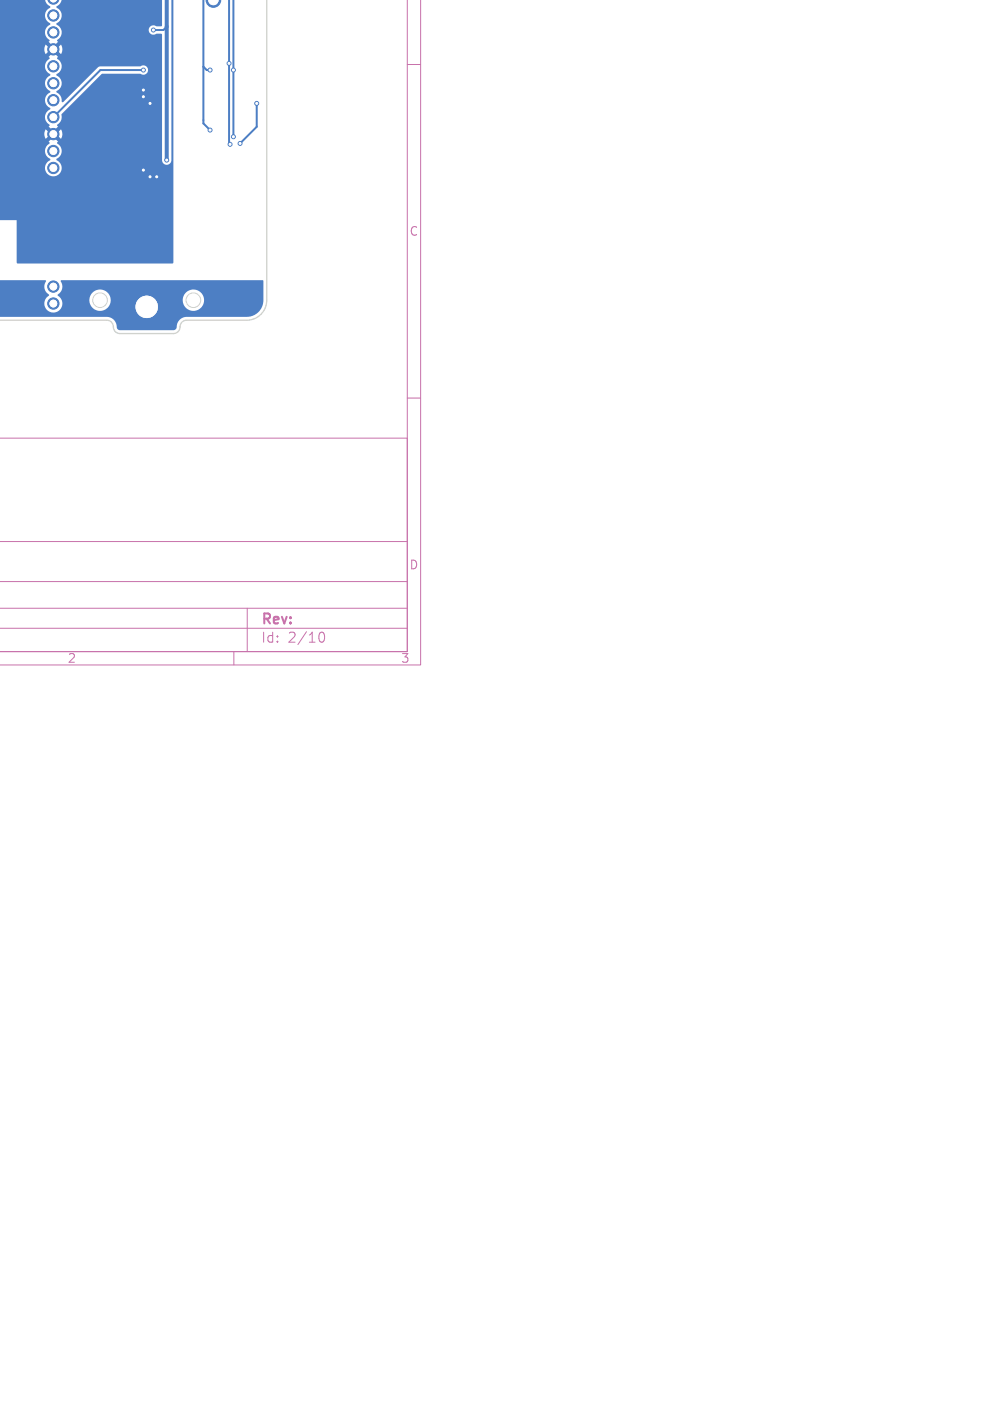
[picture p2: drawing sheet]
<svg xmlns="http://www.w3.org/2000/svg" width="148mm" height="210mm" viewBox="0 0 148 210" stroke-linecap="round" stroke-linejoin="round" font-family="sans-serif">
<defs><g id="words">
<g font-size="2.1" fill="#c872ab">
<text x="39.1" y="94">Rev:</text>
<text x="39.1" y="96.6">Id:</text>
<text x="43.2" y="96.6">2/10</text>
</g>
<g font-size="1.8" fill="#c872ab">
<text x="61.3" y="35.5">C</text>
<text x="61.3" y="85.5">D</text>
<text x="10.1" y="99.6">2</text>
<text x="60.1" y="99.6">3</text>
</g>
</g></defs>
<path d="M61.1 0v97.7h-61.2h61.2v-32h-61.1M63.1 0v99.7h-63.1M61.1 9.7h2M61.1 59.7h2M0 94.2h61.1M0 91.2h61.1M0 87.2h61.1M0 81.2h61.1M35.1 97.7v2M37.1 91.2v6.5M47.8 95.3a.55 .55 0 0 1 .4-.5h.1a.94 .94 0 0 1 0 1.5h-.1a.55 .55 0 0 1-.4-.6" fill="none" stroke="#c872ab" stroke-width=".15"/>
<g fill="#4d7fc4" stroke="#4d7fc4" stroke-width=".15">
<path d="M7.1 -.1h1.7a.87 .87 0 0 1-.8 .7 .87 .87 0 0 1-.9-.7z"/>
<path d="M30.9 0l2.1-.1a1.07 1.07 0 0 1-1 1.2 1.07 1.07 0 0 1-1.1-1.1z"/>
<circle cx="22" cy="46" r="3.2"/>
<circle cx="8" cy="25.2" r=".85"/>
<circle cx="8" cy="22.6" r=".85"/>
<circle cx="8" cy="20.1" r=".85"/>
<circle cx="8" cy="17.6" r=".85"/>
<circle cx="8" cy="15" r=".85"/>
<circle cx="8" cy="12.5" r=".85"/>
<circle cx="8" cy="9.9" r=".85"/>
<circle cx="8" cy="7.4" r=".85"/>
<circle cx="8" cy="4.9" r=".85"/>
<circle cx="8" cy="2.3" r=".85"/>
<circle cx="8" cy="43" r=".85"/>
<circle cx="8" cy="45.5" r=".85"/>
<circle cx="25" cy="24" r=".3"/>
<circle cx="23" cy="4.5" r=".3"/>
<circle cx="22.5" cy="15.5" r=".3"/>
<circle cx="21.5" cy="25.5" r=".3"/>
<circle cx="21.5" cy="13.5" r=".3"/>
<circle cx="22.5" cy="26.5" r=".3"/>
<circle cx="23.5" cy="26.5" r=".3"/>
<circle cx="21.5" cy="14.5" r=".3"/>
<circle cx="36" cy="21.5" r=".3"/>
<circle cx="38.5" cy="15.5" r=".3"/>
<circle cx="35" cy="10.5" r=".3"/>
<circle cx="31.5" cy="19.5" r=".3"/>
<circle cx="35" cy="20.5" r=".3"/>
<circle cx="31.5" cy="10.5" r=".3"/>
<circle cx="34.5" cy="21.6" r=".3"/>
<circle cx="34.3" cy="9.5" r=".3"/>
<circle cx="21.5" cy="10.5" r=".3"/>
</g>
<path d="M25 -.1v24.1" fill="none" stroke="#4d7fc4" stroke-width=".6"/>
<path d="M30.5 -.1v18.6l1 1M34.3 -.1v21.6l.2 .1M35 -.1v20.6M21.5 10.5h-6.4l-7.1 7.1M25 4l-.5 .5h-1.5M30.5 10l.5 .5h.5M38.5 15.5v3.5l-2.5 2.5" fill="none" stroke="#4d7fc4" stroke-width=".3"/>
<g fill="#4d7fc4">
<path d="M-.1 -.1v26.5v-26.5h8h-1.2h1.2h-1.2a1.66 1.66 0 0 0 .9 1.1l-.1 .2a1.27 1.27 0 0 0-.8 1.2 1.27 1.27 0 0 0 .8 1.1v.2a1.35 1.35 0 0 0-.8 1.1 1.35 1.35 0 0 0 .7 1.3l-.1 .2 .6 .6-.3 .2-.1 .2-.6-.6a1.35 1.35 0 0 0 0 1.4l.6-.6 .1 .2 .3 .2-.6 .6 .1 .3a1.29 1.29 0 0 0-.7 1.2 1.29 1.29 0 0 0 .8 1.1v.2a1.3 1.3 0 0 0-.8 1.2 1.3 1.3 0 0 0 .8 1.2v.1a1.3 1.3 0 0 0-.8 1.2 1.3 1.3 0 0 0 .8 1.2v.2a1.35 1.35 0 0 0-.8 1.1 1.35 1.35 0 0 0 .7 1.3l-.1 .2 .6 .6-.3 .2-.1 .2-.6-.6a1.35 1.35 0 0 0 0 1.4l.6-.6 .1 .2 .3 .2-.6 .6 .1 .3a1.29 1.29 0 0 0-.7 1.2 1.29 1.29 0 0 0 .8 1.1v.2a1.27 1.27 0 0 0-.5 1.9 1.27 1.27 0 0 0 2 0 1.27 1.27 0 0 0-.5-1.9v-.2a1.35 1.35 0 0 0 .8-1.1 1.35 1.35 0 0 0-.7-1.3l.1-.2-.6-.6 .3-.2 .1-.2 .6 .6a1.35 1.35 0 0 0 0-1.4l-.6 .6-.1-.2-.3-.2 .6-.6-.1-.2v-.2a1.47 1.47 0 0 0 .6-1.5l6.1-6h5.7a.72 .72 0 0 0 1-.1 .72 .72 0 0 0 0-1 .72 .72 0 0 0-1-.1l-6.2 .1-5.3 5.3-.3-.1a1.48 1.48 0 0 0-.8-1.4l.1-.2a1.27 1.27 0 0 0 .8-1.2 1.27 1.27 0 0 0-.8-1.1v-.2a1.34 1.34 0 0 0 .8-1.1 1.34 1.34 0 0 0-.7-1.3l.1-.2-.6-.6 .3-.2 .1-.2 .6 .6a1.35 1.35 0 0 0 0-1.4l-.6 .6-.1-.2-.3-.2 .6-.6-.1-.3a1.29 1.29 0 0 0 .7-1.2 1.29 1.29 0 0 0-.8-1.1v-.2a1.3 1.3 0 0 0 .8-1.2 1.3 1.3 0 0 0-.8-1.2v-.2a1.27 1.27 0 0 0 .8-1h-1.2h1.2h-1.2h25.4h-33.6h38.4h-22.6h8.6v3.9l-.1 .1h-.8a.71 .71 0 0 0-.9 .2 .71 .71 0 0 0 0 .9 .71 .71 0 0 0 1 .1h.7l.1 .1v19a.7 .7 0 0 0 .8 .5 .7 .7 0 0 0 .6-.6v-24.2h.3v39.5l-23.4 .1-.1-6.5h-2.6z"/>
<path d="M-.1 35.5l.1 6.5h6.8l.1 .1a1.47 1.47 0 0 0 .5 2.1 1.37 1.37 0 0 0-.7 1.9 1.37 1.37 0 0 0 1.9 .6 1.37 1.37 0 0 0 .6-1.8h4.2v.2a1.61 1.61 0 0 0 1.7 1.5 1.61 1.61 0 0 0 1.5-1.7h10.8v.2a1.61 1.61 0 0 0 2.4 1.3 1.61 1.61 0 0 0 0-2.8 1.61 1.61 0 0 0-2.4 1.3h-10.8v-.3a1.61 1.61 0 0 0-1.7-1.2 1.61 1.61 0 0 0-1.5 1.5h-4.2l-.6-.6 .1-.1a1.47 1.47 0 0 0 .4-2.1l30.3-.1 .1 .1v2.9a2.5 2.5 0 0 1-2.5 2.5h-9.3a2.01 2.01 0 0 0-1.3 1.8l-.4 .2h-8a.52 .52 0 0 1-.5-.6 1.5 1.5 0 0 0-1.4-1.4h-16.2v2z"/>
</g>
<g fill="#fff" stroke="#fff" stroke-width=".15">
<path d="M7.5 -.1h1a.54 .54 0 0 1-.5 .4 .54 .54 0 0 1-.5-.4z"/>
<path d="M31.3 0l1.3-.1a.68 .68 0 0 1-.6 .8 .68 .68 0 0 1-.7-.7z"/>
<circle cx="25" cy="24" r=".15"/>
<circle cx="23" cy="4.5" r=".15"/>
<circle cx="22.5" cy="15.5" r=".15"/>
<circle cx="21.5" cy="25.5" r=".15"/>
<circle cx="21.5" cy="13.5" r=".15"/>
<circle cx="22.5" cy="26.5" r=".15"/>
<circle cx="23.5" cy="26.5" r=".15"/>
<circle cx="21.5" cy="14.5" r=".15"/>
<circle cx="36" cy="21.5" r=".15"/>
<circle cx="38.5" cy="15.5" r=".15"/>
<circle cx="35" cy="10.5" r=".15"/>
<circle cx="31.5" cy="19.5" r=".15"/>
<circle cx="35" cy="20.5" r=".15"/>
<circle cx="31.5" cy="10.5" r=".15"/>
<circle cx="34.5" cy="21.6" r=".15"/>
<circle cx="34.4" cy="9.5" r=".15"/>
<circle cx="21.5" cy="10.5" r=".15"/>
<circle cx="22" cy="46" r="1.6"/>
<circle cx="8" cy="25.2" r=".5"/>
<circle cx="8" cy="22.6" r=".5"/>
<circle cx="8" cy="20.1" r=".5"/>
<circle cx="8" cy="17.6" r=".5"/>
<circle cx="8" cy="15" r=".5"/>
<circle cx="8" cy="12.5" r=".5"/>
<circle cx="8" cy="9.9" r=".5"/>
<circle cx="8" cy="7.4" r=".5"/>
<circle cx="8" cy="4.9" r=".5"/>
<circle cx="8" cy="2.3" r=".5"/>
<circle cx="8" cy="43" r=".5"/>
<circle cx="8" cy="45.5" r=".5"/>
</g>
<path d="M40 0v45a3 3 0 0 1-3 3h-9a1.16 1.16 0 0 0-1.1 1.3l-.3 .5-.5 .2h-8.1a1.16 1.16 0 0 1-1.1-1.3l-.3-.5-.6-.2h-16.1" fill="none" stroke="#d0d2cd" stroke-width=".2"/>
<g fill="none" stroke="#d0d2cd" stroke-width=".15">
<circle cx="15" cy="45" r="1.1"/>
<circle cx="29" cy="45" r="1.1"/>
</g>
<g fill="#d0d2cd" stroke="#d0d2cd" stroke-width=".15">
<path d="M7.5 -.1h1a.54 .54 0 0 1-.5 .4 .54 .54 0 0 1-.5-.4z"/>
<path d="M31.3 0l1.3-.1a.68 .68 0 0 1-.6 .8 .68 .68 0 0 1-.7-.7z"/>
<circle cx="22" cy="46" r="1.6"/>
<circle cx="8" cy="25.2" r=".5"/>
<circle cx="8" cy="22.6" r=".5"/>
<circle cx="8" cy="20.1" r=".5"/>
<circle cx="8" cy="17.6" r=".5"/>
<circle cx="8" cy="15" r=".5"/>
<circle cx="8" cy="12.5" r=".5"/>
<circle cx="8" cy="9.9" r=".5"/>
<circle cx="8" cy="7.4" r=".5"/>
<circle cx="8" cy="4.9" r=".5"/>
<circle cx="8" cy="2.3" r=".5"/>
<circle cx="8" cy="43" r=".5"/>
<circle cx="8" cy="45.5" r=".5"/>
</g>
<use href="#words"/>
</svg>
